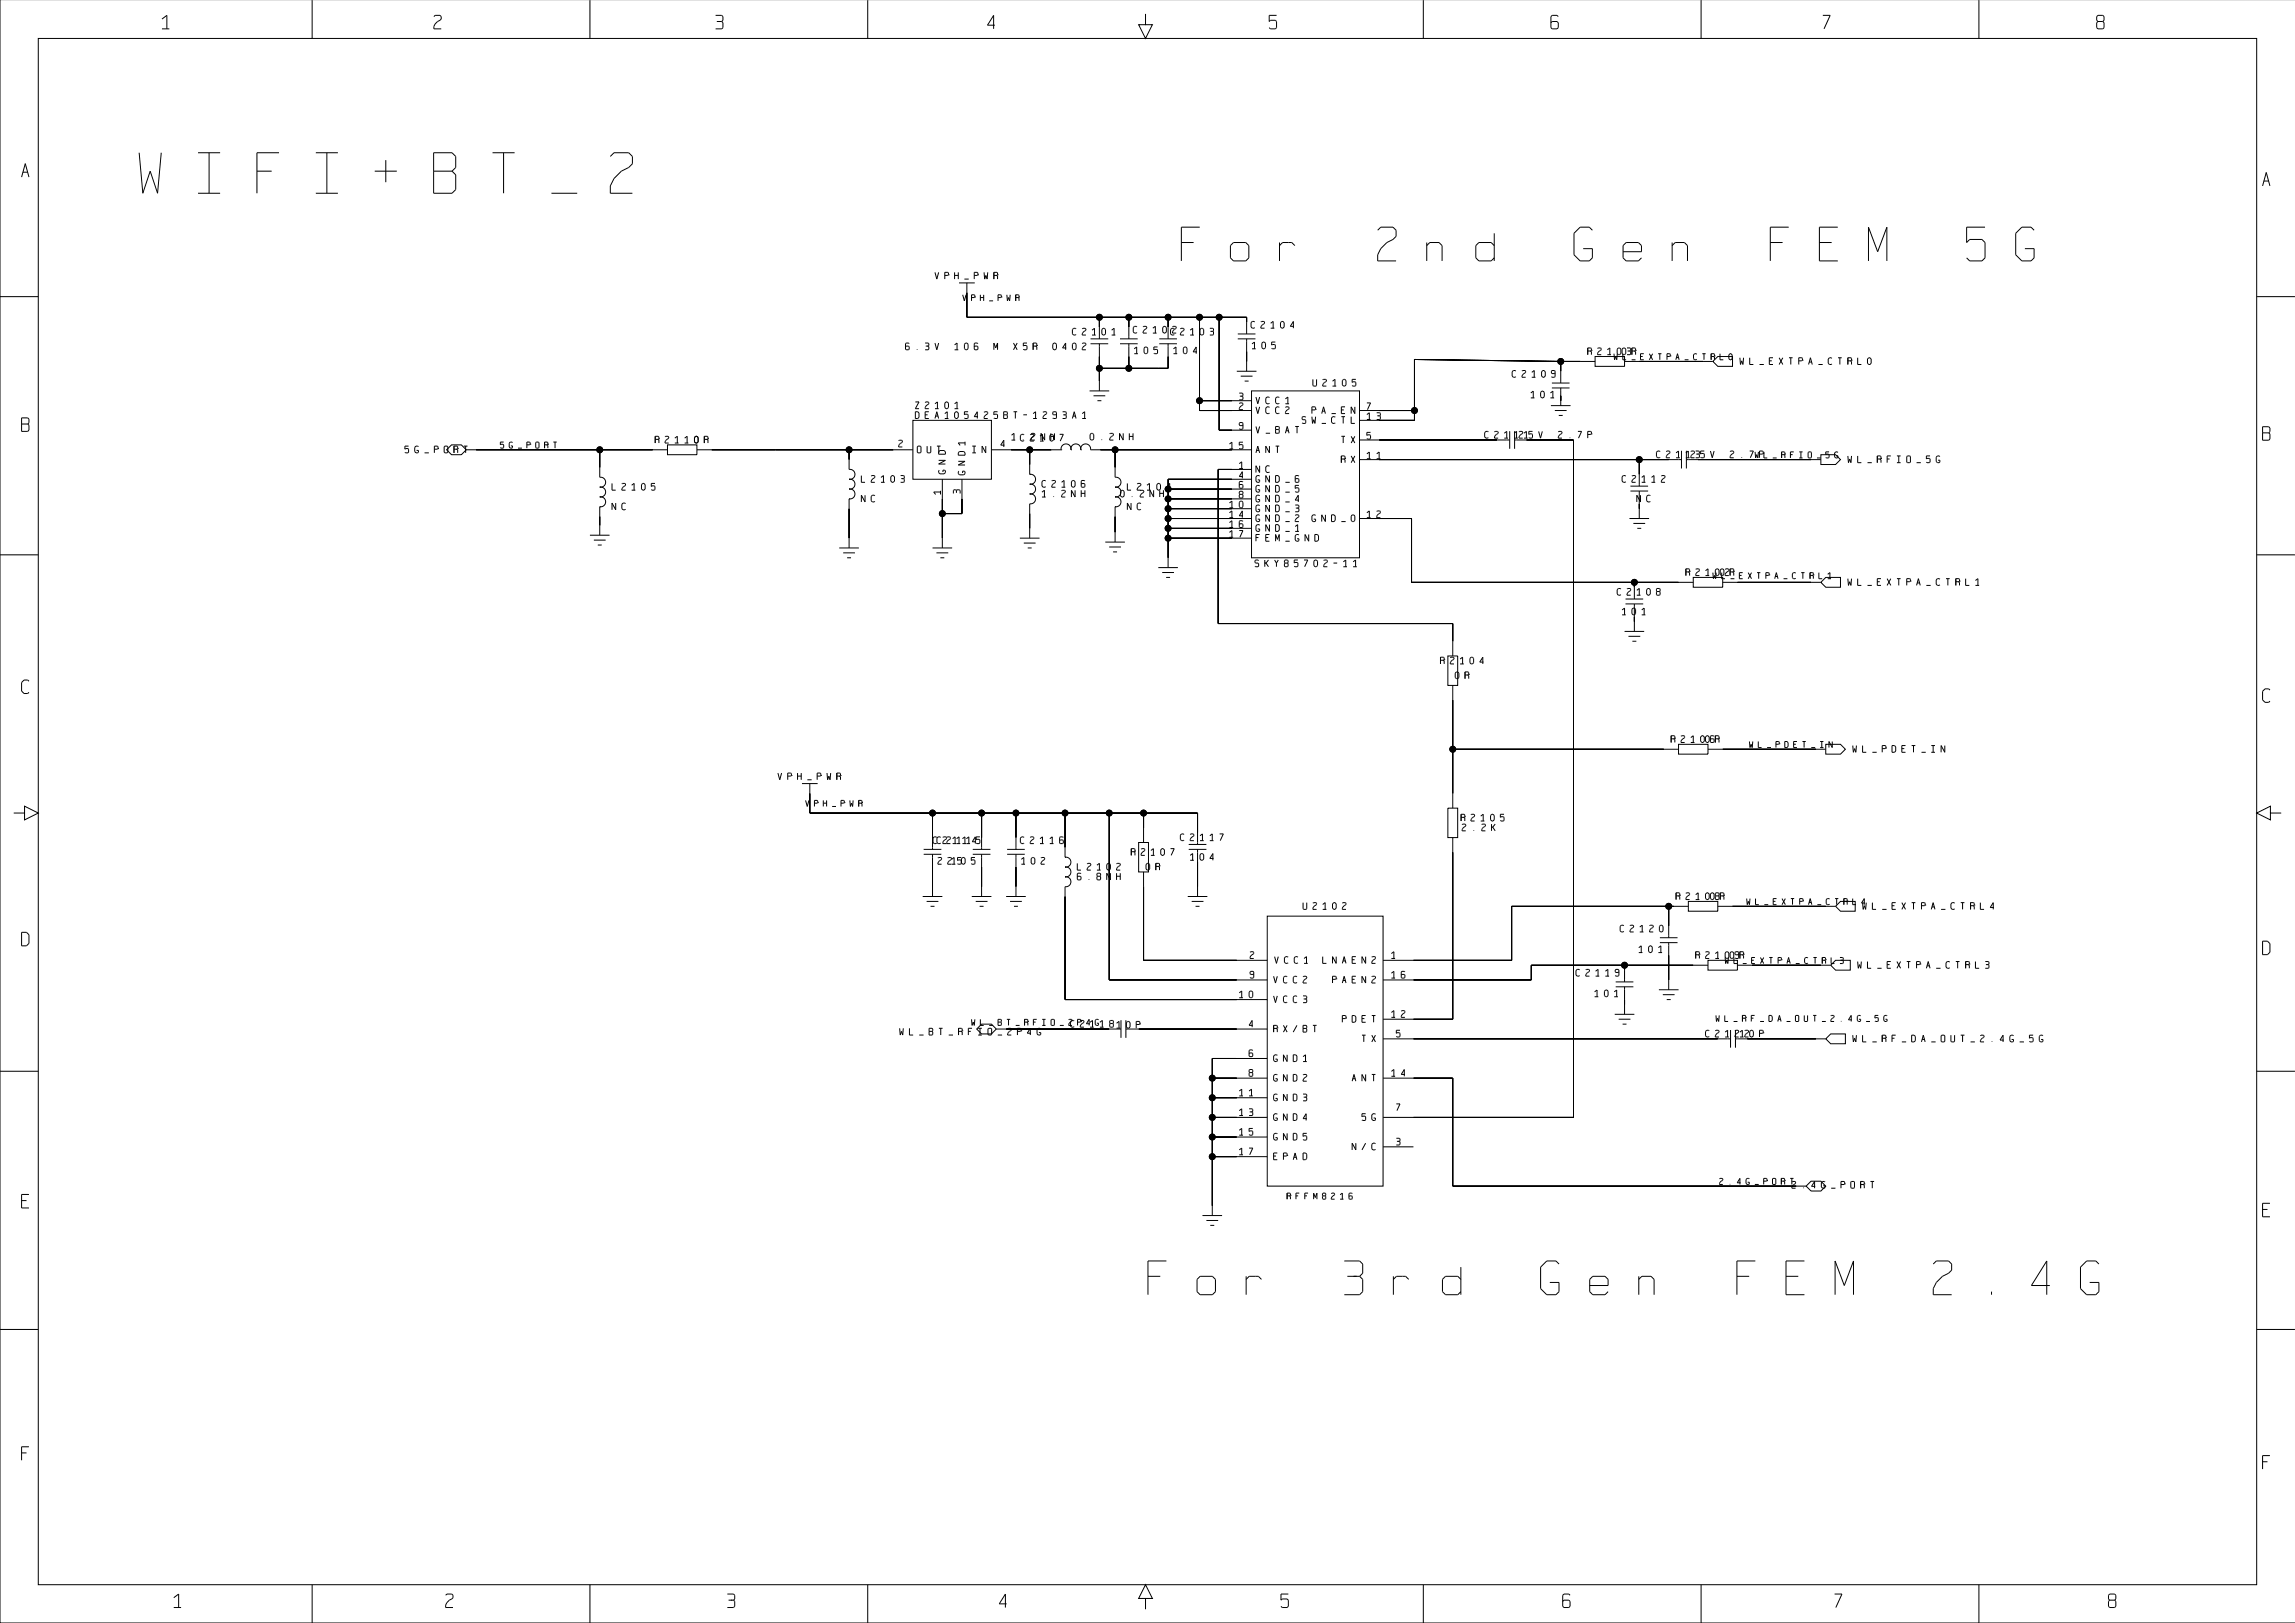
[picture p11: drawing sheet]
<svg xmlns="http://www.w3.org/2000/svg" width="594mm" height="420mm" viewBox="0 0 594 420" stroke-linecap="round" stroke-linejoin="round" font-family="sans-serif">
<defs><g id="words">
<text font-size="15.2" x="32.1" y="52.9">WIFI+BT_2</text>
<g font-size="12.3">
<text x="302.3" y="70.2">For</text>
<text x="351.7" y="70.2">2nd</text>
<text x="401.1" y="70.2">Gen</text>
<text x="450.5" y="70.2">FEM</text>
<text x="499.9" y="70.2">5G</text>
<text x="293.5" y="337.6">For</text>
<text x="342.9" y="337.6">3rd</text>
<text x="392.3" y="337.6">Gen</text>
<text x="441.7" y="337.6">FEM</text>
<text x="491.1" y="337.6">2.4G</text>
</g>
<g font-size="4.9">
<text x="40.6" y="7.1">1</text>
<text x="110.8" y="7.1">2</text>
<text x="183.8" y="7.1">3</text>
<text x="254" y="7.1">4</text>
<text x="327" y="7.1">5</text>
<text x="399.7" y="7.1">6</text>
<text x="470.3" y="7.1">7</text>
<text x="541.2" y="7.1">8</text>
<text x="4.2" y="45.6">A</text>
<text x="583.8" y="47.7">A</text>
<text x="4.2" y="111.2">B</text>
<text x="583.8" y="113.7">B</text>
<text x="4.2" y="178.9">C</text>
<text x="583.8" y="181.4">C</text>
<text x="4.2" y="244.2">D</text>
<text x="583.8" y="246.7">D</text>
<text x="4.2" y="312.3">E</text>
<text x="583.8" y="314.4">E</text>
<text x="4.2" y="377.5">F</text>
<text x="583.8" y="379.7">F</text>
<text x="43.7" y="415.6">1</text>
<text x="113.9" y="415.6">2</text>
<text x="186.6" y="415.6">3</text>
<text x="257.2" y="415.6">4</text>
<text x="329.8" y="415.6">5</text>
<text x="402.9" y="415.6">6</text>
</g>
<g font-size="2.5">
<text x="241.5" y="72.2">VPH_PWR</text>
<text x="276.6" y="85.8">C2101</text>
<text x="292.5" y="85.4">C2102</text>
<text x="302" y="85.8">C2103</text>
<text x="322.8" y="84">C2104</text>
<text x="323.1" y="89.3">105</text>
<text x="234.9" y="91">6.3V</text>
<text x="247.3" y="91">106</text>
<text x="257.2" y="91">M</text>
<text x="262.1" y="91">X5R</text>
<text x="272" y="91">0402</text>
<text x="292.5" y="90.7">105</text>
<text x="302.7" y="90.7">104</text>
<text x="409.9" y="92.4">R2103</text>
<text x="418.7" y="92.4">0R</text>
<text x="449.4" y="94.4">WL_EXTPA_CTRL0</text>
<text x="339" y="99.2">U2105</text>
<text x="390.9" y="96.7">C2109</text>
<text x="236" y="104.8">Z2101</text>
<text x="236" y="107.7">DEA105425BT-1293A1</text>
<text x="320" y="104.1">3</text>
<text x="320" y="106.5">2</text>
<text x="324.2" y="107.1">VCC2</text>
<text x="324.2" y="104.3">VCC1</text>
<text x="339" y="107.1">PA_EN</text>
<text x="352.8" y="106.5">7</text>
<text x="395.5" y="102">101</text>
<text x="320" y="111.8">9</text>
<text x="324.2" y="112">V_BAT</text>
<text x="336.5" y="109.6">SW_CTL</text>
<text x="352.8" y="109">13</text>
<text x="383.1" y="113.9">C2111</text>
<text x="392.3" y="113.9">25V</text>
<text x="402.2" y="113.9">2.7P</text>
<text x="104.1" y="117">5G_PORT</text>
<text x="168.6" y="115.4">R2110</text>
<text x="178.9" y="115.4">0R</text>
<text x="231.8" y="114.7">2</text>
<text x="236.4" y="117">OUT</text>
<text x="250.8" y="117">IN</text>
<text x="258.2" y="114.7">4</text>
<text x="261.8" y="114.7">1.2NH</text>
<text x="263.5" y="114.7">C2107 ¡À0.2NH</text>
<text x="317.5" y="116.8">15</text>
<text x="324.2" y="117">ANT</text>
<text x="346.4" y="114.5">TX</text>
<text x="346.4" y="119.5">RX</text>
<text x="352.8" y="119.2">11</text>
<text x="352.8" y="114.3">5</text>
<text x="427.6" y="118.9">C2113</text>
<text x="436.7" y="118.9">25V</text>
<text x="446.6" y="118.9">2.7P</text>
<text x="477.3" y="119.5">WL_RFIO_5G</text>
<text x="221.9" y="125.2">L2103</text>
<text x="244.3" y="123.5" transform="rotate(-90 244.3 123.5)">GND</text>
<text x="249.3" y="123.5" transform="rotate(-90 249.3 123.5)">GND1</text>
<text x="268.8" y="125.3">C2106</text>
<text x="320" y="121.7">1</text>
<text x="320" y="124.5">4</text>
<text x="324.2" y="124.7">GND_6</text>
<text x="324.2" y="122.3">NC</text>
<text x="419.1" y="123.9">C2112</text>
<text x="157.7" y="127.4">L2105</text>
<text x="221.9" y="130.5">NC</text>
<text x="243.8" y="128.8" transform="rotate(-90 243.8 128.8)">1</text>
<text x="248.7" y="128.4" transform="rotate(-90 248.7 128.4)">3</text>
<text x="268.8" y="127.8">1.2NH</text>
<text x="283.6" y="127.8">¡À0.2NH</text>
<text x="290.7" y="127.4">L2104</text>
<text x="317.5" y="131.9">10</text>
<text x="320" y="127">6</text>
<text x="320" y="129.5">8</text>
<text x="324.2" y="129.7">GND_4</text>
<text x="324.2" y="127.2">GND_5</text>
<text x="422.6" y="129.2">NC</text>
<text x="157.7" y="132.6">NC</text>
<text x="290.7" y="132.6">NC</text>
<text x="317.5" y="134.4">14</text>
<text x="317.5" y="137.2">16</text>
<text x="324.2" y="137.4">GND_1</text>
<text x="324.2" y="135">GND_2</text>
<text x="324.2" y="132.2">GND_3</text>
<text x="339" y="135">GND_0</text>
<text x="352.8" y="134.4">12</text>
<text x="317.5" y="139.7">17</text>
<text x="324.2" y="139.9">FEM_GND</text>
<text x="324.6" y="145.8">SKY85702-11</text>
<text x="435.3" y="149.6">R2102</text>
<text x="444.1" y="149.6">0R</text>
<text x="418" y="153.2">C2108</text>
<text x="477.3" y="151.2">WL_EXTPA_CTRL1</text>
<text x="419.1" y="158.1">101</text>
<text x="372.2" y="170.8">R2104</text>
<text x="375.7" y="174.7">0R</text>
<text x="431.4" y="192.6">R2106</text>
<text x="440.3" y="192.6">0R</text>
<text x="478.4" y="194.6">WL_PDET_IN</text>
<text x="200.6" y="201.6">VPH_PWR</text>
<text x="377.1" y="211.7">R2105</text>
<text x="377.5" y="214.2">2.2K</text>
<text x="241.7" y="217.4">C2115</text>
<text x="263.2" y="217.4">C2116</text>
<text x="292.1" y="220.6">R2107</text>
<text x="304.8" y="216.7">C2117</text>
<text x="307.3" y="221.6">104</text>
<text x="242" y="222.7">225</text>
<text x="245.5" y="222.7">105</text>
<text x="263.5" y="222.7">102</text>
<text x="278" y="224.4">L2102</text>
<text x="278" y="226.9">6.8NH</text>
<text x="296" y="224.4">0R</text>
<text x="432.9" y="233.2">R2108</text>
<text x="441.7" y="233.2">0R</text>
<text x="336.4" y="236">U2102</text>
<text x="481.2" y="235.2">WL_EXTPA_CTRL4</text>
<text x="418.7" y="240.3">C2120</text>
<text x="423.3" y="245.6">101</text>
<text x="322.8" y="248.7">2</text>
<text x="328.8" y="249.3">VCC1</text>
<text x="341.8" y="249.3">LNAEN2</text>
<text x="359.1" y="248.7">1</text>
<text x="407.1" y="251.6">C2119</text>
<text x="437.8" y="248.7">R2109</text>
<text x="446.6" y="248.7">0R</text>
<text x="479.8" y="250.3">WL_EXTPA_CTRL3</text>
<text x="322.8" y="252.3">9</text>
<text x="328.8" y="254.2">VCC2</text>
<text x="344.3" y="254.2">PAEN2</text>
<text x="359.1" y="253.6">16</text>
<text x="412" y="256.9">101</text>
<text x="320" y="258.6">10</text>
<text x="328.8" y="259.2">VCC3</text>
<text x="359.1" y="263.9">12</text>
<text x="231.8" y="267.6">WL_BT_RFIO_2P4G</text>
<text x="276.6" y="266.3">C211810P</text>
<text x="322.4" y="266.3">4</text>
<text x="328.8" y="266.9">RX/BT</text>
<text x="346.8" y="264.4">PDET</text>
<text x="351.7" y="269.4">TX</text>
<text x="360.5" y="268.8">5</text>
<text x="440.3" y="268.8">C2122</text>
<text x="449.4" y="268.8">10P</text>
<text x="478.4" y="269.4">WL_RF_DA_OUT_2.4G_5G</text>
<text x="322.4" y="274.1">6</text>
<text x="328.8" y="274.7">GND1</text>
<text x="322.4" y="279">8</text>
<text x="328.8" y="279.6">GND2</text>
<text x="349.2" y="279.6">ANT</text>
<text x="359.1" y="279">14</text>
<text x="320" y="284">11</text>
<text x="328.8" y="284.6">GND3</text>
<text x="360.5" y="287.9">7</text>
<text x="320" y="289.3">13</text>
<text x="328.8" y="289.8">GND4</text>
<text x="351.7" y="289.8">5G</text>
<text x="320" y="299.5">17</text>
<text x="320" y="294.2">15</text>
<text x="328.8" y="294.8">GND5</text>
<text x="349.2" y="297.3">N/C</text>
<text x="360.5" y="296.7">3</text>
<text x="328.8" y="300.1">EPAD</text>
<text x="463.5" y="307.1">2.4G_PORT</text>
</g>
<g font-size="2.1">
<text x="249.1" y="78.3">VPH_PWR</text>
<text x="418" y="93.8">WL_EXTPA_CTRL0</text>
<text x="129.1" y="116.4">5G_PORT</text>
<text x="454" y="118.9">WL_RFIO_5G</text>
<text x="443.4" y="150.3">WL_EXTPA_CTRL1</text>
<text x="452.6" y="194">WL_PDET_IN</text>
<text x="208.1" y="209.2">VPH_PWR</text>
<text x="452.3" y="234.6">WL_EXTPA_CTRL4</text>
<text x="446.6" y="249.8">WL_EXTPA_CTRL3</text>
<text x="251.9" y="266">WL_BT_RFIO_2P4G</text>
<text x="444.9" y="264.9">WL_RF_DA_OUT_2.4G_5G</text>
<text x="333" y="310.8">RFFM8216</text>
<text x="444.9" y="306.9">2.4G_PORT</text>
</g>
</g></defs>
<g fill="none" stroke="#000" stroke-width=".26">
<path d="M0 -.1v419.9h593.8M9.9 9.9h573.9v400h-573.9zM80.8 0v9.9M152.6 0v9.9M224.5 0v9.9M296.4 3.6v2.8h1.7l-1.7 3.5-1.8-3.5h1.8M368.2 0v9.9M440.1 0v9.9M511.9 0v9.9M523.1 58.8h2.3l.8 .8M0 76.7h9.9M248.1 73.2h4.1"/>
<path d="M250.1 75.7h.1M250.1 73.2v8.9h72.4M523.9 64.3h2.3v2.4l-.8 .8h-2.3M583.8 76.7h9.9M282.1 87.6h4.6M282.1 88.9h4.6M284.4 98.6h.1M284.4 82.1v5.5M284.4 88.9v12.2M287.6 86.7h.9M289.7 87.6h4.6M289.7 88.9h4.6"/>
<path d="M292 82.1v5.5M292 89.7v5.6M299.9 87.6h4.6M299.9 88.9h4.6M302.2 82.1h.1M302.2 82.1v5.5M302.2 89.7v5.6h-17.8M310.3 82.1v24.1h13.5M315.4 82.1v29.2h8.4M320 96h5M320.2 87.6h4.6M320.2 86.4h4.6"/>
<path d="M321 97.3h3M322 98.6h1M322.5 93.5h.1M322.5 83.3v3.1M322.5 88.4v7.6M323.9 90.2h1M324.5 88.5v1.7M326.4 89.9l.4 .3h.3l.3-.3M329 90.1l.1 .1 .8-.1M401.5 99.1h4.6M403.8 93.5l-37.9-.5v15.7h-14.2M403.8 93.5v5.6"/>
<path d="M403.8 93.5h8.9M412.7 92.2h7.6v2.6h-7.6zM420.3 93.5h20.3M425.3 91.5h-.9v1.6M426.7 91.5l.8 1.6M427.5 91.5l-.8 1.6M429 91.5h.8M429.4 91.5v1.6M432.1 91.6l-.8-.1v1.6M433.5 93.1l.5-1.6 .4 1.6M439 91.6l-.6-.1-.3 .3M440.4 91.5h.9"/>
<path d="M440.8 91.5v1.6M443.1 93.5l1.3-1.3h3.8v2.6h-3.8zM443.5 91.6l-.8-.1v1.6M445 91.5v1.6M447.3 91.8l.2-.3 .6 .3v1l-.6 .3M483.8 92.5l.3 .4v1.1l-.3 .3M115.5 116.3l1.3-1.2h2.6l1.2 1.2-1.2 1.3h-2.6zM120.6 116.3h52.1M143.2 114.3h.8M155.2 116.3v7.2a1.29 1.29 0 0 1 1.5 1.2 1.29 1.29 0 0 1-1.5 1.3M172.7 115.1h7.6v2.5h-7.6zM180.3 116.3h55.9"/>
<path d="M219.7 116.3v5.1a1.29 1.29 0 0 1 1.5 1.3 1.29 1.29 0 0 1-1.5 1.3M232.5 115.3v.3h.9M236.2 108.7h20.3v15.3h-20.3zM249.7 114.2v1M256.5 116.3h18M259.7 113.9v1.7M266.4 116.3v6.4M274.5 116.3a1.29 1.29 0 0 1 1.3-1.5 1.29 1.29 0 0 1 1.3 1.5M274.5 116.3h.1M277 116.3a1.29 1.29 0 0 1 1.3-1.5 1.29 1.29 0 0 1 1.3 1.5M277.1 116.3h.1M279.6 116.3a1.29 1.29 0 0 1 1.3-1.5 1.29 1.29 0 0 1 1.2 1.5h41.7"/>
<path d="M279.6 116.3h.1M280 108.3h.9M280 107l.6-.5v1.8M281.9 101.1h5.1M282.9 102.4h3M283.9 103.6h1M288.5 116.3v7.2a1.29 1.29 0 0 1 1.5 1.2 1.29 1.29 0 0 1-1.5 1.3M310.3 103.6h13.5M323.8 101.1h27.9v43.2h-27.9zM332.5 104.4h1M351.7 106.2h14.2M351.7 113.8h35.6"/>
<path d="M351.7 118.9h80M356.2 118.7h.9M390.6 111.5v4.6M391.8 111.5v4.6M394.9 113.8h12.2v175.2h-49.3M396 102.9h1M396.7 101.2v1.7M398.6 102.6l.3 .3h.3l.3-.3M401.1 102.9h1M401.2 104.9h5.1M401.5 100.3h4.6M401.7 101.2v1.7"/>
<path d="M402.2 106.2h3.1M403.3 107.5h1M403.8 102.4h.1M403.8 100.3v4.6M424.1 118.9v6.8M435 116.6v4.6M436.3 116.6v4.6M439.3 118.9h29.2M471.1 117.6h3.8l1.2 1.3-1.2 1.3h-3.8zM474.9 116.9l.6 .1M475 117.9h.5v.4l-.6 .2M152.6 138.4h5.1"/>
<path d="M153.6 139.7h3.1M155.2 135.9h.1M155.2 131.1h.1M155.2 128.5h.1M155.2 126h.1M155.2 131.1v7.3M155.2 128.5a1.29 1.29 0 0 1 1.5 1.3 1.29 1.29 0 0 1-1.5 1.3M155.2 126a1.29 1.29 0 0 1 1.5 1.3 1.29 1.29 0 0 1-1.5 1.2M219.7 139.2h.1M219.7 129h.1M219.7 126.5h.1M219.7 124h.1"/>
<path d="M219.7 129v12.7M219.7 126.5a1.29 1.29 0 0 1 1.5 1.3 1.29 1.29 0 0 1-1.5 1.2M219.7 124a1.29 1.29 0 0 1 1.5 1.2 1.29 1.29 0 0 1-1.5 1.3M243.3 126.9v1M243.8 139.2h.1M243.8 124v17.7M248.9 124v8.9h-5.1M263.8 139.2h5.1M266.4 136.7h.1M266.4 122.7h.1M266.4 125.2h.1M266.4 127.8h.1"/>
<path d="M266.4 122.7a1.29 1.29 0 0 1 1.5 1.3 1.29 1.29 0 0 1-1.5 1.2M266.4 125.2a1.29 1.29 0 0 1 1.5 1.3 1.29 1.29 0 0 1-1.5 1.3M266.4 127.8a1.29 1.29 0 0 1 1.5 1.2 1.29 1.29 0 0 1-1.5 1.3v8.9M288.5 137.7h.1M288.5 131.1h.1M288.5 131.1v9.1M288.5 128.5a1.29 1.29 0 0 1 1.5 1.3 1.29 1.29 0 0 1-1.5 1.3M301 126.8v1.8M302.2 134.1h21.6M302.2 139.2h21.6M302.2 136.7h21.6M302.2 131.6h21.6"/>
<path d="M302.2 129h21.6M302.2 126.5h21.6M323.8 121.4h-8.7v39.9h60.7v8.4M323.8 124h-21.6v22.8M351.7 134.1h13.5v16.5h72.9M421.5 134.1h5.1M421.8 127h4.6M421.8 125.7h4.6M422.6 135.4h3M423.6 136.7h1M424.1 131.6h.1M424.1 127.8v6.3"/>
<path d="M0 143.5h9.9M154.7 141h1M217.1 141.7h5.1M218.1 143h3.1M219.2 144.3h1M241.2 141.7h5.1M242.3 143h3M243.3 144.3h1M264.9 140.5h3M265.9 141.7h1M285.9 140.2h5.1M287 141.5h3"/>
<path d="M288 142.8h1M299.7 146.8h5M300.7 148.1h3M301.7 149.4h1M302.2 144.3h.1M419.6 159h1M420.3 157.3v1.7M420.5 156.2h4.6M420.5 154.9h4.6M422.2 158.7l.3 .3h.3l.3-.3M422.8 151.9v3M422.8 157v6.3"/>
<path d="M424.7 159h1M425.4 157.3v1.7M438.1 149.4h7.6v2.5h-7.6zM445.7 150.6h22.8M472.3 149.4h3.8v2.5h-3.8l-1.2-1.3zM472.8 149.7h.9M472.8 148.5l.6-.4v1.6M511.1 151.4h.9M511.1 150.2l.6-.5v1.7M583.8 143.5h9.9M372.7 170v1.7M373.6 170.9v.8"/>
<path d="M374.6 169.7h2.5v7.6h-2.5zM375.2 171.4v.3h1M375.8 177.3v31.7M377.7 171.7h1M378.4 170v1.7M380.3 171.4l.3 .3h.3l.3-.3M383.6 170v1.7M420.3 163.3h5.1M421.3 164.6h3M422.3 165.9h1M422.8 160.8h.1M375.8 193.8h58.4"/>
<path d="M434.2 192.5h7.7v2.6h-7.7zM441.9 193.8h27.9M472.3 192.5h3.8l1.3 1.3-1.3 1.3h-3.8zM473.2 191.8l.8 1.6v-1.6M502.2 192.8l.9 1.8v-1.8M3.6 210.3h2.7v-1.8l3.6 1.8-3.6 1.8v-1.8M207.5 202.7h4M209.5 205.2h.1M209.5 202.7v7.6h100.3v8.1M222.1 207h.8l.1 .6M222.7 207.7l.3 .2v.7M223 207.6h.1"/>
<path d="M223 207.6l-.9 .1M239 219.7h4.5M241.2 210.3v9.4M251.7 219.7h4.5M253.9 210.3v9.4M260.5 219.7h4.6M262.8 210.3v9.4M275.5 210.3v11.4M287 210.3v43.2h40.8M294.6 217.9h2.5v7.6h-2.5zM295.8 210.3v7.6M307.5 219.7h4.6"/>
<path d="M307.5 218.4h4.6M374.6 209h2.5v7.7h-2.5zM375.8 216.7v46.9h-18M587.4 210.3v-1.8l-3.6 1.8 3.6 1.8v-1.8h2.8M238.7 231.9h5.1M239 221h4.5M239.7 233.2h3.1M240.7 234.4h1.1M241.2 229.3h.1M241.2 221v10.9M251.4 231.9h5.1M251.7 221h4.5"/>
<path d="M252.4 233.2h3.1M253.4 234.4h1.1M253.9 229.3h.1M253.9 221v10.9M260.3 231.9h5.1M260.5 221h4.6M261.3 233.2h3.1M262.3 234.4h1M262.8 229.3h.1M262.8 221v10.9M275.5 221.7h.1M275.5 224.3h.1"/>
<path d="M275.5 226.8h.1M275.5 221.7a1.29 1.29 0 0 1 1.6 1.3 1.29 1.29 0 0 1-1.6 1.3M275.5 224.3a1.29 1.29 0 0 1 1.6 1.2 1.29 1.29 0 0 1-1.6 1.3M275.5 226.8a1.29 1.29 0 0 1 1.6 1.3 1.29 1.29 0 0 1-1.6 1.3v29.2h52.3M295.8 225.5v22.9h32M307.3 231.9h5M307.9 222.5h1M308.3 233.2h3M308.5 220.8v1.7M309.3 234.4h1M309.8 229.3h.1M309.8 220.5v11.4"/>
<path d="M310.4 222.2l.4 .3h.3l.3-.3M313.8 220.8v1.7M327.8 237h30v69.8h-30zM431.7 234.4v8.2M436.8 233.2h7.6v2.5h-7.6zM436.8 234.4h-45.7v14h-33.3M444.4 234.4h27.9M474.9 234.4l1.2-1.2h3.9v2.5h-3.9zM481.6 233.6l.7-1.2v1.6M515.8 234.7h-.9l.8-1.2v1.7M337.4 249.2h.9M337.4 247.9l.6-.5v1.8"/>
<path d="M360 247.9h.9M412.5 257.8h1M413.2 256.1v1.7M415.1 257.5l.3 .3h.3l.3-.3M417.6 257.8h1M418 255.3h4.6M418 254h4.6M418.2 256.1v1.7M420.3 259.8h.1M420.3 249.7v4.3M420.3 255.3v7.1M429.2 256h5"/>
<path d="M429.4 243.8h4.6M429.4 242.6h4.6M430.2 257.3h3M431.2 258.6h1M431.7 253.5h.1M431.7 243.8v12.2M441.9 248.4h7.6v2.5h-7.6zM441.9 249.7h-45.8v3.8h-38.3M449.5 249.7h21.6M473.6 249.7l1.3-1.3h3.8v2.5h-3.8zM476 247.7l.9 .1-.2 .6M476.1 248.4h.6"/>
<path d="M476.7 248.4l.2 .7-.9 .1M513.6 248.7h.8l.2 .2-.2 .6M513.8 249.5h.6M514.4 249.5l.2 .8-.2 .2h-.8M0 277.1h9.9M251.3 263.7l.2 1.5M252.2 263.7l-.1 1.5M252.7 266.2l1.2-1.3h2.6l1.3 1.3-1.3 1.2h-2.6zM253.6 263.7v1.5M259.1 263.8l-.9-.1v.7M260.3 266.2h26.7M260.5 263.7h.8"/>
<path d="M260.9 263.7v1.5M265.9 263.8l-.8-.1v1.5M268.2 263.7h-.9v1.5M268.8 267.1h.4v.5l-.6 .1M269.6 263.7h.9M270.1 263.7v1.5M271.9 263.8l.2-.1 .7 .1M276.5 263.8l.1-.1 .7 .1M279.6 263.8l-.8-.1v1.5M281.1 264.8l.7-1.1v1.5M284.2 263.8l-.6-.1-.3 .2M290 263.9v4.6"/>
<path d="M291.3 263.9v4.6M294.6 266.2h33.2M313.6 278.9h14.2M327.8 273.8h-14.2v40.6M337.1 274.6h1M357.8 278.9h18v27.9h88.9M357.8 268.7h86.6M417.7 262.4h5.1M418.8 263.6h3M419.8 264.9h1M443.9 262.6l.2 1.6 .2-.8M444.8 262.6l-.2 1.6"/>
<path d="M446.2 262.6v1.6M447.7 266.4v4.6M449 266.4v4.6M451.6 262.8l-.8-.2v1.6M452 268.7h20.3M452.9 260.5h.1M453.9 262.6h-.8v1.6M458.5 262.9l-.3-.3h-.6v1.6M459.9 264.2l.4-1.6 .5 1.6M464.5 262.8l.1-.2 .7 .2M466.8 262.6v1.5M467.6 262.6v1.5"/>
<path d="M469.1 262.6h.8M469.5 262.6v1.6M473.6 267.4h3.8v2.6h-3.8l-1.3-1.3zM473.6 262.8l.2-.2 .7 .2M478.2 263.8l.7-1.2v1.6M481.3 262.8l-.5-.2-.3 .3M485.9 262.6h-.8v.8M488.2 262.8l-.6-.2-.3 .3v1l.3 .3h.5l.1-.6h-.4M528 268.9h.5l-.1 .6h-.5l-.3-.3M528.5 267.9l-.6-.1-.3 .3M583.8 277.1h9.9M313.6 289h14.2"/>
<path d="M313.6 294.1h14.2M313.6 299.2h14.2M313.6 283.9h14.2M357.8 296.6h7.9M311.1 314.4h5.1M312.1 315.7h3M313.1 317h1M313.6 311.9h.1M467.3 306.8l1.2-1.3h2.6l1.2 1.3-1.2 1.3h-2.6zM427.1 330.1l.8 .8v4M539.8 326.2h2.4l.8 .8M540.6 331.7h2.4v2.4l-.8 .8h-2.4"/>
<path d="M0 343.9h9.9M583.8 343.9h9.9M80.8 409.9v9.9M152.6 409.9v9.9M224.5 409.9v9.9M296.4 413.5h1.7l-1.7-3.6-1.8 3.6h1.8v2.8M368.2 409.9v9.9M440.1 409.9v9.9M474.6 412.3h1.9l-1.6 3.5M511.9 409.9v9.9M545.8 413.9l-.3 .3v1.3l.3 .3h1.3l.3-.3v-1.3l-.3-.3M545.8 413.9l-.3-.3v-1l.3-.3h1.3l.3 .3v1l-.3 .3"/>
<path d="M545.8 413.9h1.3"/>
<circle cx="284.4" cy="95.3" r=".76"/>
<circle cx="284.4" cy="82.1" r=".76"/>
<circle cx="292" cy="95.3" r=".76"/>
<circle cx="292" cy="82.1" r=".76"/>
<circle cx="302.2" cy="82.1" r=".76"/>
<circle cx="310.3" cy="82.1" r=".76"/>
<circle cx="315.4" cy="82.1" r=".76"/>
<circle cx="403.8" cy="93.5" r=".76"/>
<circle cx="155.2" cy="116.3" r=".76"/>
<circle cx="219.7" cy="116.3" r=".76"/>
<circle cx="266.4" cy="116.3" r=".76"/>
<circle cx="288.5" cy="116.3" r=".76"/>
<circle cx="310.3" cy="103.6" r=".76"/>
<circle cx="365.9" cy="106.2" r=".76"/>
<circle cx="424.1" cy="118.9" r=".76"/>
<circle cx="243.8" cy="132.9" r=".76"/>
<circle cx="302.2" cy="134.1" r=".76"/>
<circle cx="302.2" cy="129" r=".76"/>
<circle cx="302.2" cy="136.7" r=".76"/>
<circle cx="302.2" cy="139.2" r=".76"/>
<circle cx="302.2" cy="126.5" r=".76"/>
<circle cx="302.2" cy="131.6" r=".76"/>
<circle cx="422.8" cy="150.6" r=".76"/>
<circle cx="375.8" cy="193.8" r=".76"/>
<circle cx="241.2" cy="210.3" r=".76"/>
<circle cx="253.9" cy="210.3" r=".76"/>
<circle cx="262.8" cy="210.3" r=".76"/>
<circle cx="275.5" cy="210.3" r=".76"/>
<circle cx="287" cy="210.3" r=".76"/>
<circle cx="295.8" cy="210.3" r=".76"/>
<circle cx="431.7" cy="234.4" r=".76"/>
<circle cx="420.3" cy="249.7" r=".76"/>
<circle cx="313.6" cy="278.9" r=".76"/>
<circle cx="313.6" cy="289" r=".76"/>
<circle cx="313.6" cy="299.2" r=".76"/>
<circle cx="313.6" cy="283.9" r=".76"/>
<circle cx="313.6" cy="294.1" r=".76"/>
</g>
<g fill="#000" stroke="#000" stroke-width=".26">
<path d="M250.1 75.7v6.4z" fill-rule="evenodd"/>
<path d="M284.4 92.2v3.1z" fill-rule="evenodd"/>
<path d="M284.4 95.3h7.6z" fill-rule="evenodd"/>
<path d="M284.4 95.3v3.3z" fill-rule="evenodd"/>
<path d="M250.1 82.1h34.3z" fill-rule="evenodd"/>
<path d="M284.4 82.1v2.5z" fill-rule="evenodd"/>
<path d="M292 92.2v3.1z" fill-rule="evenodd"/>
<path d="M292 82.1v2.5z" fill-rule="evenodd"/>
<path d="M284.4 82.1h7.6z" fill-rule="evenodd"/>
<path d="M292 95.3h7.7z" fill-rule="evenodd"/>
<path d="M302.2 92.2v3.1z" fill-rule="evenodd"/>
<path d="M299.7 95.3h2.5z" fill-rule="evenodd"/>
<path d="M302.2 82.1v2.5z" fill-rule="evenodd"/>
<path d="M292 82.1h10.2z" fill-rule="evenodd"/>
<path d="M302.2 82.1h8.1z" fill-rule="evenodd"/>
<path d="M310.3 82.1v21.5z" fill-rule="evenodd"/>
<path d="M310.3 82.1h5.1z" fill-rule="evenodd"/>
<path d="M315.4 82.1v29.2z" fill-rule="evenodd"/>
<path d="M322.5 91v2.5z" fill-rule="evenodd"/>
<path d="M315.4 82.1h7.1z" fill-rule="evenodd"/>
<path d="M365.9 93v13.2z" fill-rule="evenodd"/>
<path d="M365.9 93l37.9 .5z" fill-rule="evenodd"/>
<path d="M403.8 93.5v2.5z" fill-rule="evenodd"/>
<path d="M403.8 93.5h5z" fill-rule="evenodd"/>
<path d="M424.1 93.5h16.5z" fill-rule="evenodd"/>
<path d="M155.2 116.3v4.6z" fill-rule="evenodd"/>
<path d="M123.2 116.3h32z" fill-rule="evenodd"/>
<path d="M155.2 116.3h13.7z" fill-rule="evenodd"/>
<path d="M184.1 116.3h16.5z" fill-rule="evenodd"/>
<path d="M219.7 116.3v2.6z" fill-rule="evenodd"/>
<path d="M200.6 116.3h19.1z" fill-rule="evenodd"/>
<path d="M219.7 116.3h11.4z" fill-rule="evenodd"/>
<path d="M261.6 116.3h4.8z" fill-rule="evenodd"/>
<path d="M266.4 116.3v3.9z" fill-rule="evenodd"/>
<path d="M266.4 116.3h5.6z" fill-rule="evenodd"/>
<path d="M288.5 116.3v4.6z" fill-rule="evenodd"/>
<path d="M284.7 116.3h3.8z" fill-rule="evenodd"/>
<path d="M310.3 103.6v2.6z" fill-rule="evenodd"/>
<path d="M310.3 103.6h8.4z" fill-rule="evenodd"/>
<path d="M310.3 106.2h8.4z" fill-rule="evenodd"/>
<path d="M315.4 111.3h3.3z" fill-rule="evenodd"/>
<path d="M288.5 116.3h30.2z" fill-rule="evenodd"/>
<path d="M356.8 106.2h9.1z" fill-rule="evenodd"/>
<path d="M365.9 106.2v2.5z" fill-rule="evenodd"/>
<path d="M356.8 108.7h9.1z" fill-rule="evenodd"/>
<path d="M356.8 113.8h30.5z" fill-rule="evenodd"/>
<path d="M403.8 102.4v1.2z" fill-rule="evenodd"/>
<path d="M394.9 113.8h12.2z" fill-rule="evenodd"/>
<path d="M407.1 113.8v175.2z" fill-rule="evenodd"/>
<path d="M356.8 118.9h67.3z" fill-rule="evenodd"/>
<path d="M424.1 118.9v3.8z" fill-rule="evenodd"/>
<path d="M424.1 118.9h7.6z" fill-rule="evenodd"/>
<path d="M439.3 118.9h29.2z" fill-rule="evenodd"/>
<path d="M155.2 133.6v2.3z" fill-rule="evenodd"/>
<path d="M219.7 131.6v7.6z" fill-rule="evenodd"/>
<path d="M243.8 132.9v6.3z" fill-rule="evenodd"/>
<path d="M243.8 129v3.9z" fill-rule="evenodd"/>
<path d="M243.8 132.9h5.1z" fill-rule="evenodd"/>
<path d="M248.9 129v3.9z" fill-rule="evenodd"/>
<path d="M266.4 132.9v3.8z" fill-rule="evenodd"/>
<path d="M288.5 133.6v4.1z" fill-rule="evenodd"/>
<path d="M302.2 126.5v2.5z" fill-rule="evenodd"/>
<path d="M302.2 129v2.6z" fill-rule="evenodd"/>
<path d="M302.2 131.6v2.5z" fill-rule="evenodd"/>
<path d="M302.2 134.1v2.6z" fill-rule="evenodd"/>
<path d="M302.2 136.7v2.5z" fill-rule="evenodd"/>
<path d="M302.2 139.2v5.1z" fill-rule="evenodd"/>
<path d="M302.2 124v2.5z" fill-rule="evenodd"/>
<path d="M315.1 121.4v39.9z" fill-rule="evenodd"/>
<path d="M302.2 126.5h16.5z" fill-rule="evenodd"/>
<path d="M302.2 129h16.5z" fill-rule="evenodd"/>
<path d="M302.2 131.6h16.5z" fill-rule="evenodd"/>
<path d="M302.2 134.1h16.5z" fill-rule="evenodd"/>
<path d="M302.2 136.7h16.5z" fill-rule="evenodd"/>
<path d="M302.2 139.2h16.5z" fill-rule="evenodd"/>
<path d="M302.2 124h16.5z" fill-rule="evenodd"/>
<path d="M315.1 121.4h3.6z" fill-rule="evenodd"/>
<path d="M356.8 134.1h8.4z" fill-rule="evenodd"/>
<path d="M365.2 134.1v16.5z" fill-rule="evenodd"/>
<path d="M424.1 130.3v1.3z" fill-rule="evenodd"/>
<path d="M422.8 159.5v1.3z" fill-rule="evenodd"/>
<path d="M365.2 150.6h57.6z" fill-rule="evenodd"/>
<path d="M422.8 150.6h11.4z" fill-rule="evenodd"/>
<path d="M449.5 150.6h19z" fill-rule="evenodd"/>
<path d="M375.8 161.3v4.6z" fill-rule="evenodd"/>
<path d="M315.1 161.3h60.7z" fill-rule="evenodd"/>
<path d="M375.8 193.8v11.4z" fill-rule="evenodd"/>
<path d="M375.8 181.1v12.7z" fill-rule="evenodd"/>
<path d="M375.8 193.8h54.6z" fill-rule="evenodd"/>
<path d="M445.7 193.8h24.1z" fill-rule="evenodd"/>
<path d="M209.5 205.2v5.1z" fill-rule="evenodd"/>
<path d="M209.5 210.3h31.7z" fill-rule="evenodd"/>
<path d="M241.2 210.3v6.4z" fill-rule="evenodd"/>
<path d="M253.9 210.3v6.4z" fill-rule="evenodd"/>
<path d="M241.2 210.3h12.7z" fill-rule="evenodd"/>
<path d="M262.8 210.3v6.4z" fill-rule="evenodd"/>
<path d="M253.9 210.3h8.9z" fill-rule="evenodd"/>
<path d="M262.8 210.3h12.7z" fill-rule="evenodd"/>
<path d="M275.5 210.3v8.9z" fill-rule="evenodd"/>
<path d="M287 210.3v43.2z" fill-rule="evenodd"/>
<path d="M275.5 210.3h11.5z" fill-rule="evenodd"/>
<path d="M287 210.3h8.8z" fill-rule="evenodd"/>
<path d="M295.8 210.3v3.8z" fill-rule="evenodd"/>
<path d="M309.8 210.3v5.1z" fill-rule="evenodd"/>
<path d="M295.8 210.3h14z" fill-rule="evenodd"/>
<path d="M241.2 224.3v5z" fill-rule="evenodd"/>
<path d="M253.9 224.3v5z" fill-rule="evenodd"/>
<path d="M262.8 224.3v5z" fill-rule="evenodd"/>
<path d="M275.5 231.9v26.7z" fill-rule="evenodd"/>
<path d="M295.8 229.3v19.1z" fill-rule="evenodd"/>
<path d="M309.8 223v6.3z" fill-rule="evenodd"/>
<path d="M375.8 220.5v43.1z" fill-rule="evenodd"/>
<path d="M391.1 234.4v14z" fill-rule="evenodd"/>
<path d="M391.1 234.4h40.6z" fill-rule="evenodd"/>
<path d="M431.7 234.4v5.1z" fill-rule="evenodd"/>
<path d="M431.7 234.4h1.3z" fill-rule="evenodd"/>
<path d="M448.2 234.4h24.1z" fill-rule="evenodd"/>
<path d="M287 253.5h33z" fill-rule="evenodd"/>
<path d="M295.8 248.4h24.2z" fill-rule="evenodd"/>
<path d="M275.5 258.6h44.5z" fill-rule="evenodd"/>
<path d="M365.7 248.4h25.4z" fill-rule="evenodd"/>
<path d="M365.7 253.5h30.4z" fill-rule="evenodd"/>
<path d="M396.1 249.7v3.8z" fill-rule="evenodd"/>
<path d="M420.3 258.6v1.2z" fill-rule="evenodd"/>
<path d="M420.3 249.7v1.2z" fill-rule="evenodd"/>
<path d="M396.1 249.7h24.2z" fill-rule="evenodd"/>
<path d="M431.7 247.1v6.4z" fill-rule="evenodd"/>
<path d="M420.3 249.7h17.8z" fill-rule="evenodd"/>
<path d="M453.3 249.7h17.8z" fill-rule="evenodd"/>
<path d="M260.3 266.2h26.7z" fill-rule="evenodd"/>
<path d="M313.6 278.9v5z" fill-rule="evenodd"/>
<path d="M313.6 273.8v5.1z" fill-rule="evenodd"/>
<path d="M313.6 278.9h6.4z" fill-rule="evenodd"/>
<path d="M313.6 273.8h6.4z" fill-rule="evenodd"/>
<path d="M294.6 266.2h25.4z" fill-rule="evenodd"/>
<path d="M365.7 263.6h10.1z" fill-rule="evenodd"/>
<path d="M375.8 278.9v27.9z" fill-rule="evenodd"/>
<path d="M365.7 278.9h10.1z" fill-rule="evenodd"/>
<path d="M365.7 268.7h78.7z" fill-rule="evenodd"/>
<path d="M452 268.7h17.8z" fill-rule="evenodd"/>
<path d="M313.6 283.9v5.1z" fill-rule="evenodd"/>
<path d="M313.6 289v5.1z" fill-rule="evenodd"/>
<path d="M313.6 294.1v5.1z" fill-rule="evenodd"/>
<path d="M313.6 299.2v12.7z" fill-rule="evenodd"/>
<path d="M313.6 283.9h6.4z" fill-rule="evenodd"/>
<path d="M313.6 289h6.4z" fill-rule="evenodd"/>
<path d="M313.6 294.1h6.4z" fill-rule="evenodd"/>
<path d="M313.6 299.2h6.4z" fill-rule="evenodd"/>
<path d="M365.7 289h41.4z" fill-rule="evenodd"/>
<path d="M375.8 306.8h88.9z" fill-rule="evenodd"/>
<circle cx="284.4" cy="95.3" r=".76"/>
<circle cx="284.4" cy="82.1" r=".76"/>
<circle cx="292" cy="95.3" r=".76"/>
<circle cx="292" cy="82.1" r=".76"/>
<circle cx="302.2" cy="82.1" r=".76"/>
<circle cx="310.3" cy="82.1" r=".76"/>
<circle cx="315.4" cy="82.1" r=".76"/>
<circle cx="403.8" cy="93.5" r=".76"/>
<circle cx="155.2" cy="116.3" r=".76"/>
<circle cx="219.7" cy="116.3" r=".76"/>
<circle cx="266.4" cy="116.3" r=".76"/>
<circle cx="288.5" cy="116.3" r=".76"/>
<circle cx="310.3" cy="103.6" r=".76"/>
<circle cx="365.9" cy="106.2" r=".76"/>
<circle cx="424.1" cy="118.9" r=".76"/>
<circle cx="243.8" cy="132.9" r=".76"/>
<circle cx="302.2" cy="134.1" r=".76"/>
<circle cx="302.2" cy="129" r=".76"/>
<circle cx="302.2" cy="136.7" r=".76"/>
<circle cx="302.2" cy="139.2" r=".76"/>
<circle cx="302.2" cy="126.5" r=".76"/>
<circle cx="302.2" cy="131.6" r=".76"/>
<circle cx="422.8" cy="150.6" r=".76"/>
<circle cx="375.8" cy="193.8" r=".76"/>
<circle cx="241.2" cy="210.3" r=".76"/>
<circle cx="253.9" cy="210.3" r=".76"/>
<circle cx="262.8" cy="210.3" r=".76"/>
<circle cx="275.5" cy="210.3" r=".76"/>
<circle cx="287" cy="210.3" r=".76"/>
<circle cx="295.8" cy="210.3" r=".76"/>
<circle cx="431.7" cy="234.4" r=".76"/>
<circle cx="420.3" cy="249.7" r=".76"/>
<circle cx="313.6" cy="278.9" r=".76"/>
<circle cx="313.6" cy="289" r=".76"/>
<circle cx="313.6" cy="299.2" r=".76"/>
<circle cx="313.6" cy="283.9" r=".76"/>
<circle cx="313.6" cy="294.1" r=".76"/>
</g>
<use href="#words"/>
</svg>
